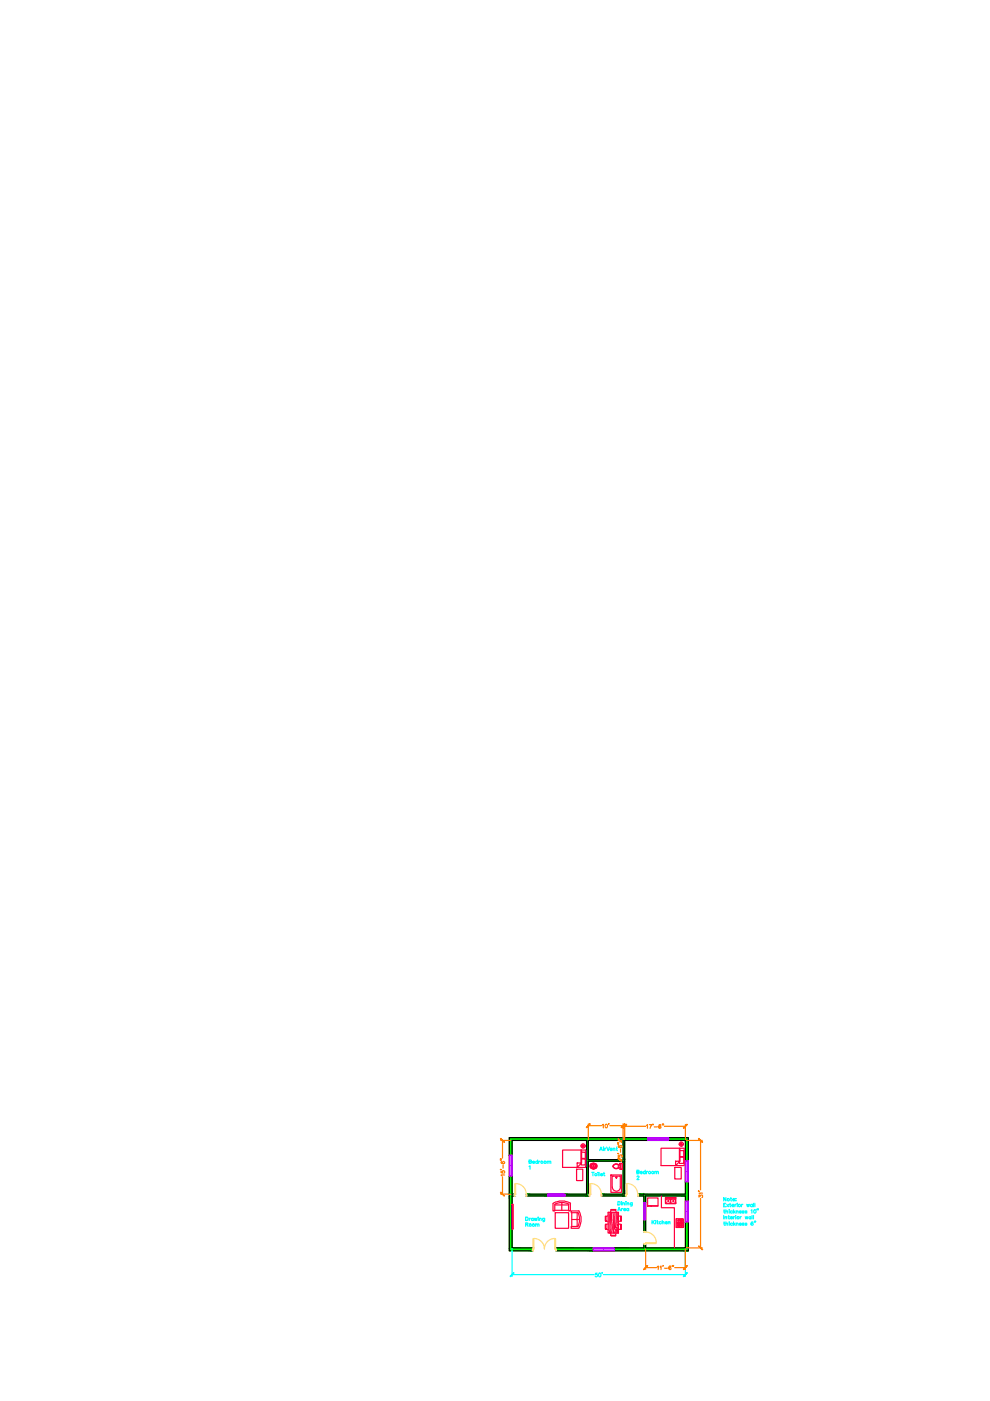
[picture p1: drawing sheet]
<svg xmlns="http://www.w3.org/2000/svg" width="210mm" height="297mm" viewBox="0 0 210 297" stroke-linecap="round" stroke-linejoin="round" font-family="sans-serif">
<!-- layer: Hatches -->
<g fill="#0f0" stroke="#0f0" stroke-width=".21">
<path d="M141.8 241.2l4.2 .6v-.6zM141.8 241.2l4.2 .6h-4.2z"/>
<path d="M108 241.2l29.4 .6v-.6zM108 241.2l29.4 .6h-29.4z"/>
<path d="M108 241.8l.6 3.1v-3.1zM108 241.8l.6 3.1h-.6z"/>
<path d="M132.1 241.8l.3 4.1v-4.1zM132.1 241.8l.3 4.1h-.3z"/>
<path d="M124.4 241.8l.3 4.1v-4.1zM124.4 241.8l.3 4.1h-.3z"/>
<path d="M145.3 241.8l.7 4.4v-4.4zM145.3 241.8l.7 4.4h-.7z"/>
<path d="M124.4 245.9l8 .3v-.3zM124.4 245.9l8 .3h-8z"/>
<path d="M145.3 250.6l.7 2.6v-2.6zM145.3 250.6l.7 2.6h-.7z"/>
<path d="M132.1 246.2l.3 7v-7zM132.1 246.2l.3 7h-.3z"/>
<path d="M124.4 246.2l.3 7v-7zM124.4 246.2l.3 7h-.3z"/>
<path d="M108 249.3l.6 3.9v-3.9zM108 249.3l.6 3.9h-.6z"/>
<path d="M135.4 253.2l10.6 .4v-.4zM135.4 253.2l10.6 .4h-10.6z"/>
<path d="M127.6 253.2l5 .4v-.4zM127.6 253.2l5 .4h-5z"/>
<path d="M119.8 253.2l5.1 .4v-.4zM119.8 253.2l5.1 .4h-5.1z"/>
<path d="M111.7 253.2l4.4 .4v-.4zM111.7 253.2l4.4 .4h-4.4z"/>
<path d="M108 253.2l1 .4v-.4zM108 253.2l1 .4h-1z"/>
<path d="M145.3 253.6l.7 1.1v-1.1zM145.3 253.6l.7 1.1h-.7z"/>
<path d="M136.5 253.6l.4 1.4v-1.4zM136.5 253.6l.4 1.4h-.4z"/>
<path d="M136.5 258.6l.4 2.5v-2.5zM136.5 258.6l.4 2.5h-.4z"/>
<path d="M145.3 259.1l.7 5.5v-5.5zM145.3 259.1l.7 5.5h-.7z"/>
<path d="M136.5 263.8l.4 .8v-.8zM136.5 263.8l.4 .8h-.4z"/>
<path d="M108 253.6l.6 11v-11zM108 253.6l.6 11h-.6z"/>
<path d="M117.8 264.6l8 .2v-.2zM117.8 264.6l8 .2h-8z"/>
<path d="M108 264.6l5 .2v-.2zM108 264.6l5 .2h-5z"/>
<path d="M130.2 264.6l15.8 .6v-.6zM130.2 264.6l15.8 .6h-15.8z"/>
<path d="M118 264.8l7.8 .4v-.4zM118 264.8l7.8 .4h-7.8z"/>
<path d="M108 264.8l4.8 .4v-.4zM108 264.8l4.8 .4h-4.8z"/>
</g>
<!-- layer: 0 -->
<path d="M109.1 253.6h-.5v11h4.6M109.3 253.2h-.7v-11.4h15.8v11.4h-12.9M111.5 253.6h13.5M124.7 241.8h7.4v4.1h-7.4zM125.3 253.2h-.6v-7h7.4v7h-4.6M127.5 253.6h5.3M133 253.2h-.6v-11.4h12.9v11.4h-10.1M135.2 253.6h1.3v7.7M113 265.2h-5v-24h38v24h-28.2M136.5 263.7v.9h-18.9M136.9 261.3v-7.7h8.4v11h-8.4v-1.1" fill="none" stroke="#000" stroke-width=".25"/>
<!-- layer: Door -->
<g fill="none" stroke="#ffdf7f" stroke-width=".25">
<path d="M109 253.2h.1v.4h-.1zM109.1 251h.2v2.2h-.2zM109.4 250.9a2.22 2.22 0 0 1 2.2 2.3M111.5 253.2h.2v.4h-.2zM124.9 253.2h.1v.4h-.1zM125 251h.3v2.2h-.3zM125.3 250.9a2.22 2.22 0 0 1 2.2 2.3M127.5 253.2h.1v.4h-.1zM132.6 253.2h.2v.4h-.2zM132.8 251h.2v2.2h-.2zM133 250.9a2.22 2.22 0 0 1 2.2 2.3M135.2 253.2h.2v.4h-.2z"/>
<path d="M112.8 264.8h.2v.4h-.2zM113 262.6h.2v2.2h-.2zM113.2 262.6a2.22 2.22 0 0 1 2.2 2.2 2.22 2.22 0 0 1 2.3-2.2M117.6 262.6h.2v2.2h-.2zM117.8 264.8h.2v.4h-.2zM136.5 263.7h.4v.1h-.4zM136.5 261.1h.4v.2h-.4zM136.9 263.5h2.2v.2h-2.2zM136.9 261.2a2.22 2.22 0 0 1 2.2 2.2"/>
</g>
<!-- layer: Window -->
<g fill="none" stroke="#bf00ff" stroke-width=".25">
<path d="M108 244.9h.6v4.4h-.6zM108.1 244.9v4.4M108.1 247.1h.3M108.4 244.9v4.4M116.1 253.2h3.7v.4h-3.7zM116.1 253.5h3.7M116.1 253.3h3.7M117.9 253.3v.2M136.5 255h.4v3.6h-.4zM136.6 255v3.6M136.6 256.8h.2M136.8 255v3.6"/>
<path d="M137.4 241.2h4.4v.6h-4.4zM137.4 241.7h4.4M137.4 241.3h4.4M139.6 241.3v.4M145.3 246.2h.7v4.4h-.7zM145.3 254.7h.7v4.4h-.7zM145.4 246.2v4.4M145.4 254.7v4.4M145.4 248.4h.4M145.4 256.9h.4M145.8 246.2v4.4M145.8 254.7v4.4"/>
<path d="M125.8 264.6h4.4v.6h-4.4zM125.8 265.1h4.4M125.8 264.7h4.4M128 264.7v.4"/>
</g>
<!-- layer: Blocks -->
<g fill="none" stroke="#ff003f" stroke-width=".25">
<path d="M108.6 255.3h.2v5.3h-.2zM117.2 255.1v1.6h.4v-1.4M117.3 255.1a3.7 3.7 0 0 1 3.7 0M117.6 256.6h3M117.6 255.5h3M117.7 255.3l1.4-.3 1.5 .3M117.7 257.1h2.9v3.3h-2.9zM119.1 255v1.6M119.3 243.8h4.9v3.7h-4.9zM120.9 255.1v1.6h-.3v-1.4M121.2 258.6h1.6M121.2 257.1v2.9"/>
<path d="M122.2 247.9h1.4v2.4h-1.4zM122.4 246.6h.9l-.9 .9zM122.4 257.1v2.9M122.5 257.1l.4 1.4-.4 1.5M122.7 256.7h-1.6v.4h1.4M122.7 256.7a3.7 3.7 0 0 1 0 3.7M123.2 243.8v2.8M123.2 243h.3M123.3 245.7h.8v1.3h-.9v-.3M123.3 244.3h.8v1.3h-.8M123.3 243.8v2.8M123.6 242.8l.2 .2-.2 .1-.2-.1z"/>
<path d="M123.6 242.6v.3M123.6 243v.4M123.6 243h.4M125.1 247.4l.2 .2M125.1 247.2l.1 .2M125.2 247.2l.2 .4M125.2 247l-.1 .2M125.2 247v.2M125.3 247.6l.8 .2M125.3 246.8l-.2 .2M125.3 247.6l.2 .1M125.3 246.8l-.1 .2"/>
<path d="M125.4 247.1v.3l.3 .2M125.5 247l-.1 .1M125.5 247.8h.6M125.6 246.9h.4M125.7 246.9l-.2 .1M125.8 247.2l.1 .1M126 246.9a.39 .39 0 0 1 .2 .6 .39 .39 0 0 1-.6 .1M126.1 246.7l.4 .3M126.1 246.7l-.8 .1M126.1 246.7l.3 .1M126.3 247.6l-.2 .1M126.4 247.7l-.3 .1"/>
<path d="M126.4 246.8a.65 .65 0 0 1-.1 .9M126.5 247.5l-.2 .1M126.5 247v.4M128.9 257h2.2v4.4h-2.2zM128.9 257.8l-.5 .1v1l-.1-1v1h.6M128.9 259.5l-.5 .1v1l-.1-1v1l.6 .1M129.1 257l.1 4.4M129.5 249.1h2.3v3.7h-2.3zM129.6 256.4l.9 .1zM129.7 257l.1 3-.1 1.4M129.8 249.5v2.2M129.8 251.7a.87 .87 0 0 0 .9 .8 .87 .87 0 0 0 .9-.8"/>
<path d="M129.9 249.4h1.5M129.9 249.3l-.1 .2M130 257v4.4M130 247.4l.6 .3 .5-.2M130.1 247.2v.2M130.4 257l-.1 3.4 .2 .5-.2 .5M130.6 249.7h.1M130.6 257l-.1-.5h-1l-.1 4.9 .2 .6h.9l-1-.1h1l.3-1.7a.21 .21 0 0 1-.3 0 .21 .21 0 0 1 0-.3l.2-2.9M130.7 249.6v.1M131 257l-.2 2.8h.2v.2l-.1 1.4M131.1 247v.6M131.1 247l-.5-.2-.6 .4"/>
<path d="M131.1 259.5l.5 .1v1l.1-1v1l-.6 .1M131.1 257.8l.6 .1v1h-.6M131.4 249.3l.1 .2M131.5 247l-.4-.1a.58 .58 0 0 0-.9 0 .58 .58 0 0 0 .3 .9l.6-.2M131.5 246.7h.4v1.2h-.4zM131.5 246.8l-.1-.1 .1 .2M131.5 247.6l-.4 .1M131.5 246.8v1M131.5 249.5v2.2M131.5 247.8h.1M131.6 247.9h.2M131.6 258.9v-1v1"/>
<path d="M131.8 246.7h-.3M131.9 246.7h.1M131.9 246.8v1M131.9 247.8h.1M137.3 254h2.2v1.7h-2.2zM137.3 255.6h2.2M138 255.7h.1M138.1 255.6v.2M140.2 243.4h4.9v3.7h-4.9zM140.2 253.6v2.5h2.8v8.5M141.1 254l.1 1.2M141.1 254.2h2.2"/>
<path d="M141.2 255v-.8l.9 .1v.7M141.2 255h.9M141.2 255.2h2M141.2 253.9h2M141.2 253.9l-.1 .1M141.6 254.7h.1M142.2 255l.1-.8 .9 .1v.7M142.2 255h1M142.7 254.7h.1M143.1 247.5h1.3v2.5h-1.3zM143.2 253.9l.1 .1M143.2 246.2h1l-1 .9z"/>
<path d="M143.3 254v1.1M143.3 255.1l-.1 .1M143.3 258.4h1.5v1.9h-1.5zM143.5 258.4v1.9M143.6 259.2h1v.3h-1zM143.7 259.2v.3l.9-.1v-.2M143.7 259.2h.9M143.7 259.3h.9M143.7 259.4h.9M144 242.6h.4M144 243.4v2.8M144.2 245.3h.8v1.4h-1v-.4"/>
<path d="M144.2 244h.8v1.2h-.8M144.2 243.4v2.8M144.4 242.4l.2 .2-.2 .2-.1-.2zM144.4 242.2v.4M144.4 242.7v.3M144.5 242.6h.4M144.8 258.9h.1M144.8 258.8h.1M144.8 259.7h.1M144.8 259.9h.1M144.9 258.5v1.6zM122.5 260h-1.4v.4h1.6"/>
<circle cx="123.6" cy="243" r=".44"/>
<circle cx="123.6" cy="243" r=".06"/>
<circle cx="125.8" cy="247.2" r=".06"/>
<circle cx="125.8" cy="247.2" r=".11"/>
<circle cx="130.7" cy="249.6" r=".06"/>
<circle cx="130.7" cy="249.6" r=".11"/>
<circle cx="141.7" cy="254.6" r=".06"/>
<circle cx="142.7" cy="254.6" r=".06"/>
<circle cx="143.9" cy="259.8" r=".11"/>
<circle cx="143.9" cy="258.7" r=".11"/>
<circle cx="143.9" cy="259.8" r=".19"/>
<circle cx="143.9" cy="258.7" r=".19"/>
<circle cx="143.9" cy="259.8" r=".06"/>
<circle cx="143.9" cy="258.7" r=".06"/>
<circle cx="143.9" cy="259.8" r=".23"/>
<circle cx="144.4" cy="242.6" r=".44"/>
<circle cx="144.4" cy="259.8" r=".11"/>
<circle cx="144.4" cy="258.7" r=".11"/>
<circle cx="144.4" cy="258.7" r=".19"/>
<circle cx="144.4" cy="259.8" r=".19"/>
<circle cx="144.4" cy="259.8" r=".06"/>
<circle cx="144.4" cy="258.7" r=".06"/>
<circle cx="144.4" cy="258.7" r=".23"/>
<circle cx="144.4" cy="242.6" r=".06"/>
</g>
<!-- layer: Text -->
<g fill="none" stroke="#0ff" stroke-width=".25">
<path d="M111.4 258h.3a.38 .38 0 0 1 .3 .4 .38 .38 0 0 1-.3 .4h-.3zM111.4 259.6h.5v-.3h-.5v.7M111.7 259.6l.3 .4M112.2 246.3l.4-.1 .1-.1-.5-.2v.8l.4-.1 .1-.2-.2-.1M112.2 247.3l.2-.1v.7M112.2 258.3v.5M112.5 258.3l-.3 .2M112.9 246.4h.5l-.1-.2a.24 .24 0 0 0-.3 .1 .24 .24 0 0 0 0 .3 .24 .24 0 0 0 .4 0M113.1 258.4a.24 .24 0 0 0-.4 0 .24 .24 0 0 0 0 .3 .24 .24 0 0 0 .4 0M113.1 258.3v.5M113.3 258.3l.1 .5 .2-.5 .1 .5 .2-.5M113.5 259.7l.3-.2 .1 .5"/>
<path d="M113.5 259.5v.5M113.9 259.7l.3-.2 .1 .5M114 246.3a.24 .24 0 0 0-.4 0 .24 .24 0 0 0 0 .3 .24 .24 0 0 0 .4 0M114 245.9v.8M114.1 258.1h.1M114.1 258.3v.5M114.2 246.2v.5M114.4 258.4l.3-.1 .1 .5M114.4 258.3v.5M114.5 246.2l-.3 .2M115.5 258.3v.6l-.4 .1M115.5 258.4a.24 .24 0 0 0-.4 0 .24 .24 0 0 0 0 .3 .24 .24 0 0 0 .4 0"/>
<path d="M116 246.3l.4-.1v.5M116 246.2v.5M116.4 246.3l.3-.1 .1 .5M125.5 248.6h.5M125.7 248.6v.7M126.8 248.6h.1M126.8 248.8v.5M127 248.6v.7M127.2 244l.2-.8 .3 .8M127.2 243.7h.4M127.3 249h.4v-.2a.24 .24 0 0 0-.3 .1 .24 .24 0 0 0 0 .3 .24 .24 0 0 0 .3 0M127.9 243.2h.1"/>
<path d="M128 243.4v.6M128 248.8h.2M128 248.6v.6l.3 .1M128.2 243.4v.6M128.5 243.4l-.3 .3M128.6 243.2l.3 .8 .3-.8M129.4 243.7l.4-.1a.23 .23 0 0 0-.4-.1 .23 .23 0 0 0 0 .4 .23 .23 0 0 0 .4-.1M130 243.6l.3-.1 .1 .5M130 243.4v.6M130.7 243.4h.2M130.8 243.2v.6l.1 .2M131 254.7h.3a.41 .41 0 0 1 0 .8h-.3z"/>
<path d="M131 256.7l.3-.7 .3 .7M131.1 256.5h.4M131.7 254.8h.1M131.8 255v.5M131.8 256.2v.5M132 255.1l.4-.1v.5M132 255v.5M132.1 256.2l-.3 .2M132.2 256.4h.5l-.1-.1a.24 .24 0 0 0-.3 0 .24 .24 0 0 0 0 .3 .24 .24 0 0 0 .4 0M132.7 254.8h.1M132.7 255v.5M133 255.1l.3-.1v.5"/>
<path d="M133 255v.5M133.3 256.3a.24 .24 0 0 0-.4 0 .24 .24 0 0 0 0 .3 .24 .24 0 0 0 .4 0M133.3 256.2v.5M134.1 255l-.1 .7h-.3M134.1 255.1a.24 .24 0 0 0-.4 0 .24 .24 0 0 0 0 .3 .24 .24 0 0 0 .4 0M135 248.5l.5-.1-.2-.3h-.3v.8l.5-.1v-.3h-.2M135.1 249.5a.21 .21 0 0 1 .2-.2 .21 .21 0 0 1 .2 .2l-.5 .6h.5M135.7 248.6h.5l-.1-.2a.23 .23 0 0 0-.3 .1 .23 .23 0 0 0 0 .3 .23 .23 0 0 0 .4-.1M136.8 248.5a.23 .23 0 0 0-.3-.1 .23 .23 0 0 0 0 .4 .23 .23 0 0 0 .3-.1M136.8 248.1v.8M137.1 248.4v.5M137.3 248.4l-.2 .2"/>
<path d="M138.2 258.8v.7M138.4 259.1l.4 .4M138.8 258.8l-.6 .4M138.8 248.5l.3-.1 .1 .5M138.8 248.4v.5M139 258.8h.1M139 259v.5M139.2 248.5l.3-.1 .1 .5M139.3 259h.2M139.4 258.8v.6l.2 .1M140.2 259.1l-.1-.1a.24 .24 0 0 0-.3 .1 .24 .24 0 0 0 .1 .3 .24 .24 0 0 0 .3 0M140.4 259.2l.3-.2 .1 .5"/>
<path d="M140.4 258.8v.7M141 259.2h.5l-.1-.2a.25 .25 0 0 0-.3 .1 .25 .25 0 0 0 0 .3 .25 .25 0 0 0 .4 0M141.7 259.2l.4-.2v.5M141.7 259v.5M153.4 255.5h.3M153.4 256.7h.3M153.4 257.7v.7M153.4 259.3h.3M153.5 256.5v.6l.2 .1M153.5 259.1v.6l.2 .1M153.7 258.1l.4-.1v.4M153.7 258v.4"/>
<path d="M153.9 255.1h-.5v.7h.5M153.9 253.9v.7l-.5-.7v.7M153.9 256.9l.4-.2v.5M153.9 259.4h.4v.4M153.9 256.5v.7M153.9 259.1v.7M154.1 255.3l.4 .5M154.4 258h.2M154.5 257.7v.7h.2M154.5 255.3l-.4 .5M154.6 256.5h.1M154.6 259.1h.1"/>
<path d="M154.6 256.7v.5M154.6 259.3v.5M154.7 255.3h.2M154.8 255.1v.6l.2 .1M154.9 258.1h.4a.24 .24 0 0 0-.3-.1 .24 .24 0 0 0-.1 .3 .24 .24 0 0 0 .3 .1l.1-.1M154.9 254.1h.2M155 253.9v.6l.1 .1M155.2 255.6h.4v-.2a.23 .23 0 0 0-.4 .1 .23 .23 0 0 0 .1 .3 .23 .23 0 0 0 .3-.1M155.3 256.8a.24 .24 0 0 0-.3 0 .24 .24 0 0 0 0 .3 .24 .24 0 0 0 .3 0M155.3 259.4a.24 .24 0 0 0-.3 0 .24 .24 0 0 0 0 .3 .24 .24 0 0 0 .3 0M155.3 254.3h.5l-.1-.1a.23 .23 0 0 0-.3 0 .23 .23 0 0 0 0 .4 .23 .23 0 0 0 .4-.1M155.5 256.5v.7"/>
<path d="M155.5 258v.4M155.5 259.1v.7M155.6 256.9l.3 .3M155.6 259.5l.3 .3M155.8 258l-.3 .1M155.8 255.3v.5M155.9 256.7l-.4 .4M155.9 259.3l-.4 .4M156 254.1h.1M156 254.5h.1M155.9 257.8h.1M156 258v.4"/>
<path d="M156.1 255.3l-.3 .3M156.1 256.9l.3-.2 .1 .5M156.1 259.4h.3l.1 .4M156.1 256.7v.5M156.1 259.3v.5M156.3 255.1h.1M156.3 255.3v.5M156.7 256.9h.5l-.1-.2a.25 .25 0 0 0-.3 .1 .25 .25 0 0 0 0 .3 .25 .25 0 0 0 .4 0M156.7 259.5l.5-.1a.22 .22 0 0 0-.4 0 .22 .22 0 0 0 .1 .3h.3M156.9 258v.4M157.2 258l-.3 .1M157.2 255.3v.5"/>
<path d="M157.5 255.3l-.3 .3M157.8 256.8l-.4-.1v.2l.4 .2h-.4M157.8 259.4h-.4l.4 .3h-.4M158 258l.1 .4 .2-.4 .1 .4 .2-.4M158.3 255.3l.2 .5 .1-.5 .1 .5 .2-.5M158.4 256.8l-.4-.1v.2l.4 .2h-.4M158.4 259.4h-.4l.4 .3h-.4M159.2 258a.24 .24 0 0 0-.4 0 .24 .24 0 0 0 0 .4 .24 .24 0 0 0 .4-.1M159.2 258v.4M159.2 256.6l.2-.1v.7M159.5 257.7v.7M159.5 255.5a.23 .23 0 0 0-.3-.1 .23 .23 0 0 0 0 .4 .23 .23 0 0 0 .3-.1"/>
<path d="M159.5 255.3v.5M159.7 259.2l-.2-.1a.37 .37 0 0 0-.3 .3 .37 .37 0 0 0 .3 .4 .22 .22 0 0 0 .2-.4 .22 .22 0 0 0-.4 0l-.1 .2M159.8 255.1v.7M159.8 257.7v.7M160 258.9v.3M160 255.1v.7M160.2 258.9l-.1 .3M160.6 256.4l-.1 .1M160.8 256.4l-.1 .1M108.6 264.8v5.8M108.6 270.2h17.4M126.6 269.9h-.3l-.1 .3a.27 .27 0 0 1 .4 0 .27 .27 0 0 1 0 .5 .27 .27 0 0 1-.4-.2"/>
<path d="M127.7 269.8l-.1 .2M127.9 270.2h17.4M145.3 264.8v5.8"/>
<circle cx="112.4" cy="259.7" r=".26"/>
<circle cx="113.1" cy="259.7" r=".25"/>
<circle cx="114.9" cy="246.4" r=".24"/>
<circle cx="115.6" cy="246.4" r=".24"/>
<circle cx="126.3" cy="249.1" r=".24"/>
<circle cx="137.7" cy="248.6" r=".24"/>
<circle cx="138.4" cy="248.6" r=".24"/>
<circle cx="154.4" cy="254.3" r=".24"/>
<circle cx="156.5" cy="258.2" r=".24"/>
<circle cx="156.8" cy="255.6" r=".24"/>
<circle cx="160" cy="256.8" r=".34"/>
<circle cx="127.2" cy="270.3" r=".34"/>
</g>
<!-- layer: Dim -->
<g fill="none" stroke="#ff7f00" stroke-width=".25">
<path d="M124.7 238.3v3.3M124.7 238.7h2.8M127.7 238.5l.2-.1v.7M129.1 238.2l-.1 .2M129.3 238.7h2.8M132.1 238.3v3.3M132.4 238.4v3.2M132.4 238.8h4.5M137.1 238.6l.2-.2v.8M137.7 238.4h.5l-.4 .8M138.5 238.4l-.1 .1M138.7 238.9h.7"/>
<path d="M140.1 238.6v-.1a.36 .36 0 0 0-.4 .3 .36 .36 0 0 0 .3 .4 .24 .24 0 0 0 .1-.4 .24 .24 0 0 0-.4 .2M140.5 238.4l-.1 .1M140.7 238.4l-.1 .1M140.9 238.8h4.4M145.3 238.4v3.2M106.1 247.9l.2 .1M106.1 245.9l.2 .1M106.1 245.7l.2 .1M106.2 241.8h2.2M106.2 253.2h2.2M106.2 248.3v.4h.4a.26 .26 0 0 1 0-.4 .26 .26 0 0 1 .4 .1 .26 .26 0 0 1-.2 .3M106.3 246.3l-.1 .1a.4 .4 0 0 0 .4 .3 .4 .4 0 0 0 .4-.2 .24 .24 0 0 0-.2-.3 .24 .24 0 0 0-.3 .3 .24 .24 0 0 0 .3 .2"/>
<path d="M106.5 241.8v3.7M106.5 249.5v3.7M106.7 247v.7M107 249.1h-.8l.2 .2M131 244.5l.2 .1M131 242.5l.2 .1M131 242.3l.2 .1M131 241.8h.9M131 245.9h.9M131.1 244.9v.4h.3a.27 .27 0 0 1 0-.4 .27 .27 0 0 1 .4 .1 .27 .27 0 0 1-.1 .3M131.2 242.9l-.1 .1a.38 .38 0 0 0 .4 .4 .38 .38 0 0 0 .4-.4l-.3-.1-.2 .1v.2l.2 .1M131.4 241.8v.3"/>
<path d="M131.4 245.5v.4M131.6 243.6v.7M145.5 241.8h3.4M148.1 252.5l.2 .1M148.2 253.8v-.4l.3 .2a.27 .27 0 0 1 .2-.2 .27 .27 0 0 1 .3 .2 .27 .27 0 0 1-.2 .3M148.5 241.8v10.5M148.5 254.1v10.5M149 253h-.8l.2 .1M136.9 264.8v4.3M136.9 268.8h2.3M139.3 268.6l.3-.2v.8M139.9 268.6l.3-.2v.8"/>
<path d="M140.6 268.3l-.1 .2M140.9 268.9h.6M142.2 268.5a.34 .34 0 0 0-.4 .3 .34 .34 0 0 0 .4 .3l.1-.1a.23 .23 0 0 0-.2-.3 .23 .23 0 0 0-.3 .2M142.6 268.3l-.1 .2M142.8 268.3v.2M143 268.8h2.3M145.3 264.8v4.3M145.5 264.6h3.4"/>
<circle cx="128.6" cy="238.7" r=".34"/>
</g>
<!-- layer: 0 -->
<g fill="#ff7f00" stroke="#ff7f00" stroke-width=".21">
<path d="M106.1 241.5l.8 .7 .1-.1zM106.1 241.5l.1-.1 .8 .7z"/>
<path d="M106.2 252.8h-.1l.9 .7zM106.1 252.8l.9 .7-.1 .1z"/>
<path d="M148.1 241.5l.8 .7 .1-.1zM148.1 241.5l.1-.1 .8 .7z"/>
<path d="M148.2 264.1l-.1 .1 .9 .8zM148.1 264.2l.9 .8z"/>
<path d="M144.9 239.1l.1 .1 .7-.8zM145.7 238.4l-.7 .8z"/>
<path d="M132.8 238.4l-.7 .8 .8-.8zM132.8 238.4l-.7 .8-.1-.1z"/>
<path d="M131.7 239l.1 .1 .6-.9zM132.4 238.2l.1 .1-.7 .8z"/>
<path d="M125.1 238.2l-.7 .9 .8-.8zM125.1 238.2l-.7 .9-.1-.1z"/>
<path d="M131 241.5l.8 .7 .1-.1zM131 241.5l.1-.1 .8 .7z"/>
<path d="M131.1 245.4l-.1 .1 .9 .7zM131 245.5l.9 .7-.1 .1z"/>
<path d="M144.9 269.1l.1 .1 .7-.9zM145.7 268.3l-.7 .9z"/>
<path d="M137.2 268.3l-.7 .9zM137.2 268.3l-.7 .9z"/>
</g>
<g fill="#0ff" stroke="#0ff" stroke-width=".21">
<path d="M144.9 270.6l.1 .1 .7-.9zM145.7 269.8v.1l-.7 .8z"/>
<path d="M108.9 269.8l-.7 .9 .8-.8zM108.1 270.6l.8-.8-.7 .9z"/>
</g>
</svg>
